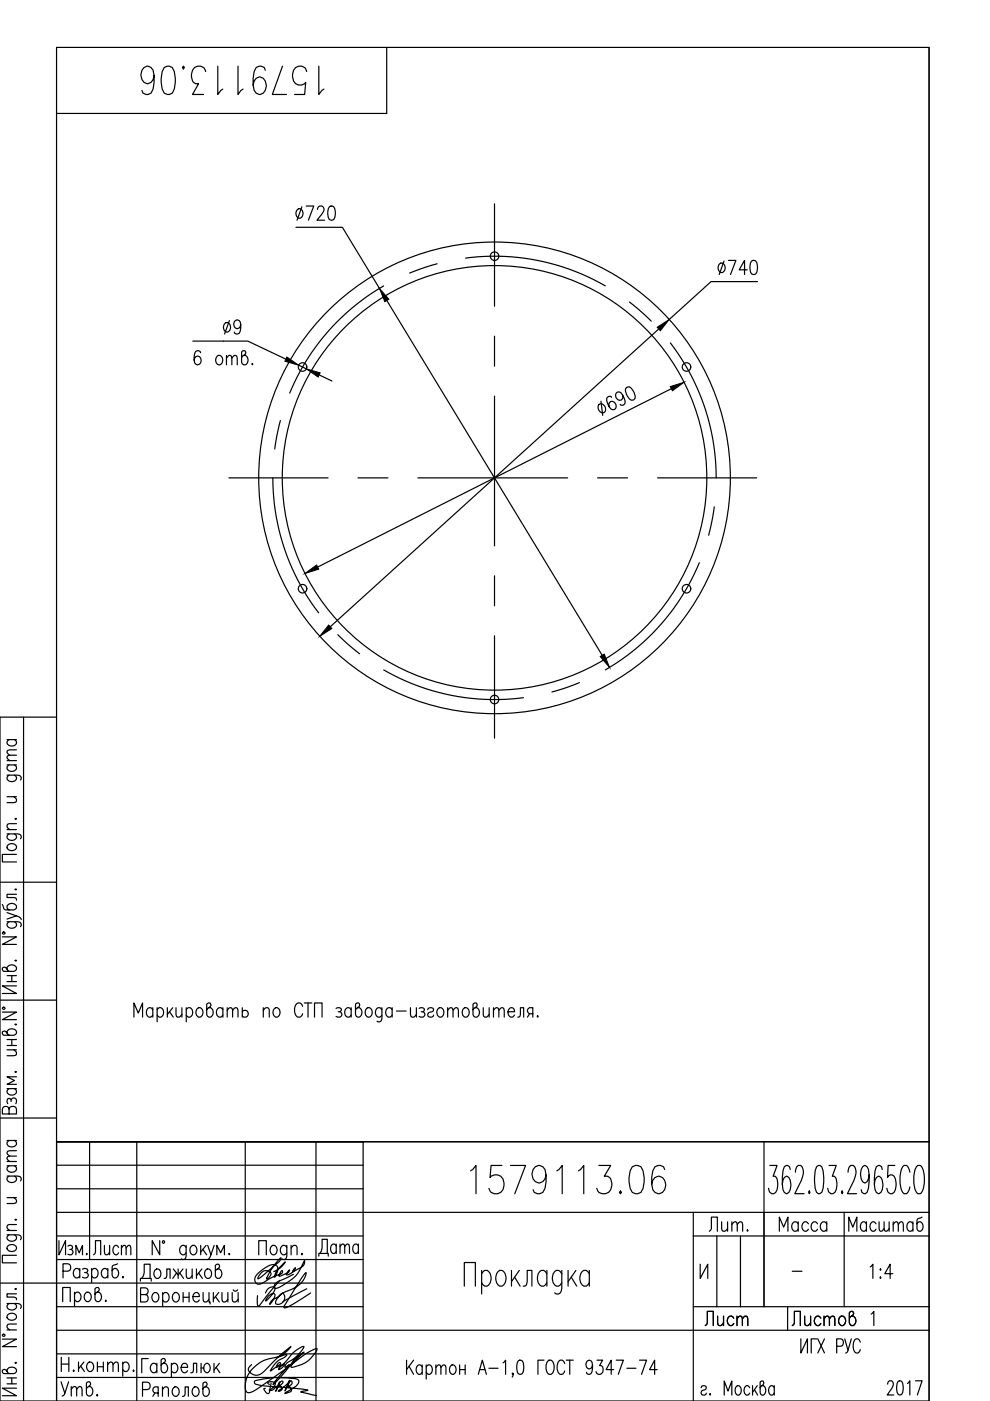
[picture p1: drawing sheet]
<svg xmlns="http://www.w3.org/2000/svg" width="210mm" height="297mm" viewBox="0 0 210 297" stroke-linecap="round" stroke-linejoin="round" font-family="sans-serif">
<defs><g id="words">
<g font-size="10.1">
<text x="28.6" y="21.2">1579113.06</text>
<text x="98.4" y="254.4">1579113.06</text>
</g>
<text font-size="7.1" x="66.3" y="267.4">Дата</text>
<g font-size="6.6">
<text x="61.4" y="48">720</text>
<text x="39.9" y="78.7">6 отв.</text>
<text x="18.7" y="267.4">Лист</text>
</g>
<g font-size="6.2">
<text x="151" y="59.3">740</text>
<text x="46.2" y="72">9</text>
<text x="149.2" y="262.1">Лит.</text>
<text x="164" y="262.1">Масса</text>
<text x="178.9" y="262.1">Масштаб</text>
<text x="148.2" y="282.2">Лист</text>
<text x="166.9" y="282.2">Листов</text>
<text x="11.6" y="297">Утв.</text>
</g>
<text font-size="2.6" x="166.9" y="270.9">-</text>
</g></defs>
<g fill="none" stroke="#000" stroke-width=".25">
<path d="M82 10.1v14h-70M197 10.1v286.9M62.7 48.2h9.9l7.9 12.9M92.7 55.9l-5.8 2M98.7 54.7a47 47 0 0 1 29.6 5.9M104.8 43.2v21.7M160.6 59.7h-9.8l-8.9 8M47.4 72.3h5.1l8.1 3.9M63.3 77.4l1.7 .8M67.7 79.5l2.7 1.3M81.3 60.6a46.9 46.9 0 0 0-19.9 22.7M82 63.7l45.7 75.2"/>
<path d="M104.8 71.3v6.3M133.5 64l4.6 4.1M139.7 69.8l-69.7 63.1M142.1 72.7a47 47 0 0 1 9.7 28.6M59.4 89.2l-1.1 6M104.8 84v31.7M127 85.8a1 1 0 0 1 1.3 .4 1 1 0 0 1-.4 1.3 1.14 1.14 0 0 1-.9-1.7zM127.4 85.1l.4 3M129.7 84.2l-.2-.2h-.4l-.5 .4a2.81 2.81 0 0 0 1.3 2.5 .66 .66 0 0 0 .8-.8 .85 .85 0 0 0-.5-.9 .85 .85 0 0 0-1 .3v.8M132 83.7a.78 .78 0 0 1-.3 1.1 .95 .95 0 0 1-1.1-.5 .95 .95 0 0 1 .3-1.2h.4a2.59 2.59 0 0 1 1.2 2.4l-.4 .4h-.4l-.2-.2M132.9 82.2l.2-.2a1.46 1.46 0 0 1 1.4 1.3l.2 1.1-.5 .4a1.45 1.45 0 0 1-1.4-1.2l-.2-1.2zM142.3 82.4l-75 37.8"/>
<path d="M48.5 101.3h21.1M57.8 101.3a47 47 0 0 0 9.8 28.6M75.9 101.3h6.4M88.6 101.3h31.8M126.7 101.3h6.4M139.4 101.3h21M148.3 119.3a47.1 47.1 0 0 1-19.9 22.7M151.4 107.4l-1.1 6.1M71.6 134.6l4.6 4M104.8 122.1v6.3M104.8 134.8v21.7M1.5 156.8h2"/>
<path d="M1.9 156.8a.66 .66 0 0 0-.4 .6 .66 .66 0 0 0 .4 .7 .91 .91 0 0 0 1.1 0 .91 .91 0 0 0 .4-1.1l-.3-.2M3.5 159l-1.9 .1-.1 .5 .6 .5M5 152v145M12 152h-12v145h197M81.4 142a46.9 46.9 0 0 0 29.6 5.9M122.8 144.7l-5.8 2M1.5 176.8l2.7 .1a.58 .58 0 0 1 .1 .9M1.5 164.3l2.7 .2a.58 .58 0 0 1 .1 .9M1.5 175.9h2M1.5 168.9h2M1.5 162.2h2M1.5 161.3h2"/>
<path d="M1.6 179.2a1.06 1.06 0 0 1 1.2-.3 1.06 1.06 0 0 1 .7 .9 1.06 1.06 0 0 1-1.1 .6 1.06 1.06 0 0 1-.9-1zM1.9 176.8l-.1 .1a.58 .58 0 0 0-.2 .9 1.06 1.06 0 0 0 1.2 .3 1.06 1.06 0 0 0 .7-.8l-.4-.5M1.9 164.3l-.1 .2a.58 .58 0 0 0-.2 .9 1.06 1.06 0 0 0 1.2 .3 1.06 1.06 0 0 0 .7-.9l-.4-.5M1.9 162.2l-.4 .4a1 1 0 0 0 1 1 1 1 0 0 0 1-1l-.4-.4M2.9 168.9l.6 .6-.1 .6-1.9 .1M3.2 173.6l.2-.1 .1 .1-.1 .1zM3.5 174.6l-1.9 .1-.1 .6 .6 .6M3.5 160.1l-1.9 .1-.1 .5 .6 .6M0 187h12M.5 198.6h3l-3 1.6h3M.5 191.8l.4 1 2 .1a.65 .65 0 0 0 .6-.5 .65 .65 0 0 0-.4-.7 1.01 1.01 0 0 0-1.6 .8l.4 .4M.6 197.7h.4v.3h-.4z"/>
<path d="M1.5 195.4l2.7 .1a.58 .58 0 0 1 .1 1M1.5 193.5l2 .7-2 .7M1.9 195.4l-.1 .1a.58 .58 0 0 0-.2 1 1.06 1.06 0 0 0 1.2 .3 1.06 1.06 0 0 0 .7-.9l-.4-.5M3.2 188.6l.2-.1 .1 .1zM3.5 194.2l.6 .2 .4 .6M3.5 189.6h-2v.7l1.9 .1 .1 .5M3.5 181.2h-3v1.5h3M0 212h12M.5 214.6h3l-3 1.6h3M.6 213.6h.4v.3h-.4zM1.5 205.5a1 1 0 0 1 1-.9 1 1 0 0 1 1 .9l-.6 .4h-2.1l-.3-.3v-.3l.4-.3 .3 .1 .7 .8M1.5 219a1 1 0 0 1 1-.9 1 1 0 0 1 1 .9l-.6 .5h-2.1l-.3-.3v-.4l.4-.2 .3 .1 .7 .8"/>
<path d="M1.5 206.9h2M1.5 208.1h2M2.5 206.9v1.2M3.2 203.7l.2-.2 .1 .2-.1 .1zM3.2 217.2l.2-.1 .1 .1-.1 .1zM3.5 209h-3l3 1.6h-3M28.4 215.7v-3.1l.9 2.2 .9-2.2v3.1M32.4 214.1a.66 .66 0 0 0-.6-.5 .66 .66 0 0 0-.7 .5 .9 .9 0 0 0 0 1.1 .9 .9 0 0 0 1.1 .3l.2-.3M32.4 213.7v2M33.3 214.1a.67 .67 0 0 1 .6-.5 .67 .67 0 0 1 .7 .5 1.01 1.01 0 0 1-.8 1.6l-.5-.5M33.3 213.7v2.9M35.5 213.7v2"/>
<path d="M35.9 214.5l.8 1.2M36.6 213.7l-1.1 1.4M37.3 213.7l.1 1.8 .6 .2 .6-.6M38.6 213.7v2M39.5 214.1a.67 .67 0 0 1 .6-.5 .67 .67 0 0 1 .6 .5 1.01 1.01 0 0 1-.8 1.6l-.4-.5M39.5 213.7v2.9M41.9 213.8a.64 .64 0 0 1 1 .3 1.01 1.01 0 0 1-.8 1.6 1.18 1.18 0 0 1-.2-1.9zM44.3 213.7a1 1 0 0 1 .9 1 1 1 0 0 1-.9 1l-.5-.6v-2.2l.4-.3h.3l.2 .5-.1 .3-.8 .7M47.3 214.1a.67 .67 0 0 0-.7-.5 .67 .67 0 0 0-.6 .5 .91 .91 0 0 0 0 1.1 .91 .91 0 0 0 1 .3l.3-.3M47.3 213.7v2M48.2 214.2l.5-.5 .5 .1 .1 1.9M48.2 213.7v2"/>
<path d="M49.3 214.2l.6-.5 .4 .1 .2 1.9M51.4 214.5a.73 .73 0 0 1 1.2 0 .73 .73 0 0 1-.4 1.2h-.5l-.3-.3M51.4 213.7v2M55.8 214.2l.6-.5 .6 .1 .1 1.9M55.8 213.7v2M58.2 213.8a.64 .64 0 0 1 1.1 .3 1.01 1.01 0 0 1-.8 1.6 1.18 1.18 0 0 1-.3-1.9zM64.2 213.4a.8 .8 0 0 0-.8-.8 .8 .8 0 0 0-.8 .8 1.89 1.89 0 0 0 .5 2.3 .85 .85 0 0 0 1.1-.8M64.5 212.6h1.6M65.3 212.6v3.1M66.7 215.7v-3.1h1.6v3.1M71.3 213.8a.73 .73 0 0 1 1.1 .3l-.3 .4h-.4M72.1 214.5a.58 .58 0 0 1 .4 .6 .58 .58 0 0 1-.4 .6l-.8-.2"/>
<path d="M74.5 214.1a.67 .67 0 0 0-.7-.5 .67 .67 0 0 0-.6 .5 .91 .91 0 0 0 0 1.1 .91 .91 0 0 0 1 .3l.3-.3M74.5 213.7v2M75.8 213.7a1 1 0 0 1 .9 1 1 1 0 0 1-.9 1l-.4-.6v-2.2l.3-.3h.4l.2 .5-.1 .3-.8 .7M77.8 213.8a.65 .65 0 0 1 1 .3 1.01 1.01 0 0 1-.8 1.6 1.19 1.19 0 0 1-.2-1.9zM81 214.1l-.1-.2a.59 .59 0 0 0-1-.1 1.07 1.07 0 0 0-.3 1.1 1.07 1.07 0 0 0 .9 .8l.5-.5M81 213.7l-.1 2.7a.59 .59 0 0 1-1 .1M83.1 214.1a.67 .67 0 0 0-.6-.5 .67 .67 0 0 0-.6 .5 1.01 1.01 0 0 0 .8 1.6l.4-.5M83.1 213.7v2M84.1 214.4h2M87 213.7l.1 1.8 .6 .2 .6-.6M88.3 213.7v2M88.9 213.8a.73 .73 0 0 1 1.1 .3l-.3 .4h-.4"/>
<path d="M89.7 214.5a.58 .58 0 0 1 .4 .6 .58 .58 0 0 1-.4 .6l-.8-.2M90.7 214.1a.66 .66 0 0 1 .6-.5 .66 .66 0 0 1 .6 .5l-.3 .4-.6 .1a.56 .56 0 0 0-.2 .9 .71 .71 0 0 0 1.1-.3M93 213.8a.65 .65 0 0 1 1 .3 1.01 1.01 0 0 1-.8 1.6 1.19 1.19 0 0 1-.2-1.9zM94.9 214.2l.6-.5 .4 .1 .2 1.9M94.9 213.7v2M96.1 214.2l.5-.5 .5 .1 .1 1.9M98.3 213.8a.64 .64 0 0 1 1.1 .3 1.01 1.01 0 0 1-.8 1.6 1.19 1.19 0 0 1-.3-1.9zM100.7 213.7a1 1 0 0 1 1 1 1 1 0 0 1-1 1l-.4-.6v-2.2l.3-.3h.4l.2 .5-.1 .3-.8 .7M102.5 213.7l.1 1.8 .5 .2 .6-.6M103.7 213.7v2M104.6 214.2l.6-.5 .5 .1 .1 1.9M104.6 213.7v2"/>
<path d="M105.8 214.2l.5-.5 .5 .1 .1 1.9M107.7 214.5h1.4a.67 .67 0 0 0-.4-.8 .67 .67 0 0 0-.9 .4 1.01 1.01 0 0 0 .8 1.6l.5-.5M109.8 215.7l.4-.2 .1-1.8h.7v2M112.3 214.9l-.5 .8M113 214.9l-.9-.1a.67 .67 0 0 1 .2-1.1h.7v2M114 215.4l.1 .1-.1 .2zM0 237h12M1.5 230.8h2M1.5 222.6h2M1.5 220.4h2M1.5 221.7h2M1.9 235.1a.73 .73 0 0 0-.7-.5 .73 .73 0 0 0-.7 .5v1.1h3v-1.1a.81 .81 0 0 0-.8-.6 .81 .81 0 0 0-.8 .6v1.1"/>
<path d="M1.9 230.8l-.4 .5a1 1 0 0 0 1 .9 1 1 0 0 0 1-.9l-.4-.5M2.3 233.2a.59 .59 0 0 1 .6-.4 .59 .59 0 0 1 .6 .4l-.1 .8M2.3 233.5l-.1-.5-.3-.1a.7 .7 0 0 0-.3 1.1M2.5 220.4v1.3M2.9 222.6l.6 .6-.1 .5-1.9 .1M3.2 227.3h.3l-.1 .1zM3.5 228.3h-2l1.6 .8-1.6 .8h2M1.5 249.4l2.7 .1a.58 .58 0 0 1 .1 .9M1.5 253.9h2M1.5 247.2h2M1.5 246.3h2M1.5 241.8h2"/>
<path d="M1.9 249.4l-.1 .1a.58 .58 0 0 0-.2 .9 1.06 1.06 0 0 0 1.2 .3 1.06 1.06 0 0 0 .7-.9l-.4-.4M1.9 247.2l-.3 .2a.8 .8 0 0 0 .1 .9 .8 .8 0 0 0 .9 .2l.8-.3a.65 .65 0 0 0-.3-1M1.9 241.8a.66 .66 0 0 0-.4 .6 .66 .66 0 0 0 .4 .7 .91 .91 0 0 0 1.1 0 .91 .91 0 0 0 .4-1.1l-.3-.2M2.9 253.9l.6 .6-.1 .6-1.9 .1M3.2 258.6l.2-.1 .1 .1-.1 .1zM3.5 259.6l-1.9 .1-.1 .6 .6 .6M3.5 245.1l-1.9 .1-.1 .5 .6 .6M3.5 244l-1.9 .1-.1 .4 .6 .6M12 257h185M12 247h65M12 252h65M19 242v25"/>
<path d="M29 242v55M52 242v55M67 242v55M77 242v55M147 257v40M162 242v35M163.2 247.1h1.6l-.9 2.3h.4a3.1 3.1 0 0 1 .2 3.4l-.4 .3h-.5l-.4-.3-.3-.9M167.5 248l-.1-.6-.4-.3-.7 .3a10.5 10.5 0 0 0-.3 4.8l.3 .6 .5 .3a2.32 2.32 0 0 0 .7-2.9l-.2-.5-.6-.3-.4 .3-.4 1.4M168.7 248.5a1.75 1.75 0 0 1 .5-1.4h.6a1.98 1.98 0 0 1 .4 2.3l-1.7 3.7h2M171.6 252.5l.1 .3-.1 .3-.2-.3zM173.1 247.4l.4-.3h.3l.4 .3a8.7 8.7 0 0 1 0 5.4l-.4 .3h-.3l-.4-.3a8.7 8.7 0 0 1 0-5.4zM175.8 247.1h1.5l-.8 2.3h.4a3.1 3.1 0 0 1 .1 3.4l-.4 .3h-.4l-.4-.3-.3-.9"/>
<path d="M178.6 252.5l.1 .3-.1 .3-.2-.3zM179 257v20M179.8 248.5a1.67 1.67 0 0 1 .6-1.4h.5a1.95 1.95 0 0 1 .4 2.3l-1.6 3.7h1.9M184.3 249.1l-.4 1.4-.6 .3a2.33 2.33 0 0 1-.7-2.8l.3-.6 .4-.3 .6 .3a7.8 7.8 0 0 1 0 5.4l-.7 .3-.5-.3-.1-.6M187.1 248l-.2-.6-.4-.3-.7 .3a10.5 10.5 0 0 0-.3 4.8l.3 .6 .6 .3a2.32 2.32 0 0 0 .7-2.9l-.3-.5-.6-.3-.4 .3-.4 1.4M189.7 247.1h-1.4l-.1 2.6 .5-.6h.5a2.56 2.56 0 0 1 .6 3.1l-.2 .6-.4 .3h-.5l-.4-.3-.3-.9M192.9 248.5a1.22 1.22 0 0 0-1.2-1.4 5.5 5.5 0 0 0-.6 5.1l.6 .9a1.22 1.22 0 0 0 1.2-1.4M194.6 247.1a1.23 1.23 0 0 1 1.2 1.4 5.3 5.3 0 0 1-.7 4.6 1.23 1.23 0 0 1-1.2-1.4 5.3 5.3 0 0 1 .7-4.6zM197 242h-185h65h-65v55v-286.9h185v286.9M197 242h-185h185M0 272h77M1.5 261.8l2.7 .1a.58 .58 0 0 1 .1 .9"/>
<path d="M1.5 276.4l2.7 .1a.58 .58 0 0 1 .1 .9M1.5 260.9h2M1.6 264.2a1.06 1.06 0 0 1 1.2-.3 1.06 1.06 0 0 1 .7 .9 1.06 1.06 0 0 1-1.1 .5 1.06 1.06 0 0 1-.9-.9zM1.6 278.8a1.06 1.06 0 0 1 1.2-.3 1.06 1.06 0 0 1 .7 .8 1.06 1.06 0 0 1-1.1 .6 1.06 1.06 0 0 1-.9-.9zM1.9 261.8l-.1 .1a.58 .58 0 0 0-.2 .9 1.06 1.06 0 0 0 1.2 .3 1.06 1.06 0 0 0 .7-.8l-.4-.5M1.9 276.4l-.1 .1a.58 .58 0 0 0-.2 .9 1.06 1.06 0 0 0 1.2 .3 1.06 1.06 0 0 0 .7-.9l-.4-.4M3.2 273.3l.2-.1 .1 .1-.1 .1zM3.5 266.1h-3v1.6h3M3.5 274.3h-2v.7l1.9 .1 .1 .5M12 267h65M12 262.1h65M12 277h65"/>
<path d="M12.5 263v3l1.4-3v3M13.3 276v-3h1.6v3M13.4 269.5h1a.81 .81 0 0 0 .6-.8 .81 .81 0 0 0-.6-.8h-1v3M14.4 264.2a.6 .6 0 0 1 1 .3l-.1 .3-.5 .1M15.1 264.9a.61 .61 0 0 1 .4 .6 .61 .61 0 0 1-.4 .5l-.7-.1M15.8 274.4l.5-.4a1 1 0 0 1 .9 1 1 1 0 0 1-.9 1l-.5-.5M15.8 274v3M16.1 266v-2l.7 1.6 .7-1.6v2M16.9 269.4a.66 .66 0 0 0-.6-.5 .66 .66 0 0 0-.6 .5 .91 .91 0 0 0-.1 1.1 .91 .91 0 0 0 1.1 .3l.2-.3M16.9 268.9v2M17.5 269.1a.71 .71 0 0 1 1.1 .3l-.3 .4h-.4M18.2 274.1l.2-.1a1 1 0 0 1 1 1 1 1 0 0 1-1 1 1.17 1.17 0 0 1-.2-1.9z"/>
<path d="M18.3 269.8a.59 .59 0 0 1 .4 .6 .59 .59 0 0 1-.4 .5l-.8-.1M19.4 269.4a.66 .66 0 0 1 .7-.5 .66 .66 0 0 1 .6 .5 .99 .99 0 0 1-.8 1.5l-.5-.4M19.4 268.9v3M20.6 274a1 1 0 0 1 .9 1 1 1 0 0 1-.9 1l-.5-.6v-2.1l.4-.3h.3l.3 .4-.2 .3-.8 .7M22.4 275.7l.1 .1-.1 .2zM22.9 269.4l-.5-.5a1 1 0 0 0-.9 1 1 1 0 0 0 .9 1l.5-.4M22.9 268.9v2M24.9 267.9l-1 .5-.1 2a.65 .65 0 0 0 .5 .6 .65 .65 0 0 0 .7-.5 1.01 1.01 0 0 0-.8-1.6l-.4 .5M26.1 270.7l.1 .1-.1 .1-.2-.1zM29.8 271.6v-.6h2.3v.6M29.8 274.5h1a.81 .81 0 0 1 .6 .8 .81 .81 0 0 1-.6 .7h-1v-3h1a.73 .73 0 0 1 .6 .8 .73 .73 0 0 1-.6 .7M30 271a3.1 3.1 0 0 0 .6-3h1.2v3"/>
<path d="M32.5 274.2a.8 .8 0 0 1 1 .1 .8 .8 0 0 1 .2 .9 .8 .8 0 0 1-.9 .8 1.18 1.18 0 0 1-.3-1.8zM33 269.2a.65 .65 0 0 1 1 .3 1.01 1.01 0 0 1-.8 1.5 1.19 1.19 0 0 1-.2-1.8zM33.9 263v3l-1.6-3v3M34.5 274.5a.66 .66 0 0 1 .6-.5 .66 .66 0 0 1 .7 .5 .99 .99 0 0 1-.9 1.5l-.4-.4M34.5 274v3M34.5 263.1h.3v.4h-.3zM34.8 271l.5-.1 .1-1.9h.7v2M36.7 269l1.1 1.3 1-1.3M36.9 274.2l.2-.2a1 1 0 0 1 .9 1 1 1 0 0 1-.9 1 1.17 1.17 0 0 1-.2-1.8zM37.4 269.9l-.8 1.1M37.8 269v2M38.1 269.9l.8 1.1"/>
<path d="M38.8 275h1.3M38.8 274v2M39.5 264.5l-.5-.5a1 1 0 0 0-.9 1 1 1 0 0 0 .9 1l.5-.4M39.5 264l-.2 2.8-.3 .2-.6-.1M39.5 269l.1 1.9 .6 .1 .5-.5M40.1 274v2M40.6 264.2a.8 .8 0 0 1 .9 .1 .8 .8 0 0 1 .3 .9 .8 .8 0 0 1-1 .8 1.18 1.18 0 0 1-.2-1.8zM40.7 269v2M40.9 274.9h1.4a.66 .66 0 0 0-.5-.8 .66 .66 0 0 0-.8 .4 .99 .99 0 0 0 .8 1.5l.5-.4M41.7 269v2M42.1 269.9l.8 1.1M42.6 264v2"/>
<path d="M42.8 269l-1.1 1.5M43 264.9l.8 1.1M43.1 274l.1 1.9 .5 .1 .6-.5M43.7 264l-1.1 1.5M43.7 269.2a.65 .65 0 0 1 1 .3 1.01 1.01 0 0 1-.8 1.5 1.19 1.19 0 0 1-.2-1.8zM44 264l.7 2 .7-2M44.3 274v2h.2v.5M44.7 266l-.4 .9-.4 .1M45.2 274v2M45.7 274.9l.8 1.1M46 266v-2l.8 1.6 .8-1.6v2M46.1 269a1 1 0 0 1 .9 1 1 1 0 0 1-.9 1l-.4-.5v-2.2l.3-.3h.3l.3 .5-.1 .3-.8 .7"/>
<path d="M46.4 274l-1.2 1.5M47.1 274l.1 1.9 .5 .1 .6-.5M48.3 274v2M48.6 265.8l.1 .1-.1 .1-.1-.1zM49.2 274l.2 1.9 .5 .1 .6-.5M49.5 273.5a.5 .5 0 0 0 .4 .3 .5 .5 0 0 0 .5-.3M50.5 274v2M54.9 266v-3h1.6v3M55.5 269.8a1.22 1.22 0 0 1 2 .3l-.3 .5a.69 .69 0 0 1-.6 .6 10.7 10.7 0 0 1 3-4.5l-.5 .9-3.7 3.1-.7 .4 .2-.6zM56.3 274.1a1.5 1.5 0 0 1 2-1.1 4.2 4.2 0 0 1-2 2.8 1.81 1.81 0 0 1 1.9-1.5 2.8 2.8 0 0 1-1 2.2l.5-.8 1.2-.7 .5-.5a.45 .45 0 0 1 .6-.3 .45 .45 0 0 1 .3 .5 1.35 1.35 0 0 1-.4 1.5 1.35 1.35 0 0 1-1.5 .1 3.2 3.2 0 0 1 2.1-2.4 5.7 5.7 0 0 0 4.4-3.8v-.3l-1.5 2-3.1 5-.1 .4 .1 .1a9.2 9.2 0 0 0 3.6-1.9l2-1.3M57.6 264.2a.8 .8 0 0 1 .9 .1 .8 .8 0 0 1 .2 .9 .8 .8 0 0 1-.9 .8 1.18 1.18 0 0 1-.2-1.8zM58 269.6a4.6 4.6 0 0 0 2.5-2.1l-.2 .2a5 5 0 0 0-2.1 3.1 2.42 2.42 0 0 0 .5-2.3 1.76 1.76 0 0 0-2.3 .2l-.6 .4a2.95 2.95 0 0 0-1.8 2.3 .94 .94 0 0 0 .6 .8 .94 .94 0 0 0 1-.1l2-1.3 2-.7 .3-.3-.1-.4-.6 .9a.2 .2 0 0 0 0 .3 .2 .2 0 0 0 .3-.1l.9-.4a.97 .97 0 0 0 1-.9l-.7 .8a.25 .25 0 0 0 .2 .4 .25 .25 0 0 0 .3-.2l1.1-.7 .3-.7-.5 .6v.2a6.6 6.6 0 0 0 2.4-1.6v-.7a9 9 0 0 1-6.2 5.8l-.2-.2a1.73 1.73 0 0 1 1.7-1.5l2.4-1.2"/>
<path d="M59.3 271.5l-4.5 5.4-.3-.8 .1-1.4M60.8 264.5l-.1-.2a.58 .58 0 0 0-.9-.1 1.06 1.06 0 0 0-.3 1.1 1.06 1.06 0 0 0 .8 .7l.5-.4M60.8 264l-.1 2.8a.58 .58 0 0 1-.9 .1M61.7 264.6l.6-.6 .6 .2 .1 1.8M61.7 264v2M65 273.2l-5 2.8M98.4 272.7v-5h2.4v5M102.1 270.1l.7-.7h.5a2.06 2.06 0 0 1 0 3.3h-.5l-.7-.7M102.1 269.4v4.9M105.6 269.6l.3-.2h.5a2.06 2.06 0 0 1 0 3.3h-.5a2.14 2.14 0 0 1-.3-3.1zM108.4 269.4v3.3M109.1 270.8l1.2 1.9"/>
<path d="M110.1 269.4l-1.7 2.3M110.9 272.7h.4l.3-.3 .2-.7v-2.3h1v3.3M116 270.1l-.7-.7h-.5a2.08 2.08 0 0 0 0 3.3h.5l.7-.7M116 269.4v3.3M119.1 270.1a.97 .97 0 0 0-1.5-.5 2.14 2.14 0 0 0 .4 3.1h.4l.7-.7M119.1 269.4v3.8l-.2 .7-.5 .4h-.4l-.4-.2M120.4 269.4v3.3M121.1 270.8l1.2 1.9M122.1 269.4l-1.7 2.3M124.9 270.1l-.6-.7h-.5a2.06 2.06 0 0 0 0 3.3h.5l.6-.7M124.9 269.4v3.3M147 262.1h50"/>
<path d="M147 277h50M148.5 268v3l1.6-3v3M152 262.1v14.9M157 262.1v14.9M184.5 268.6l.6-.6v3M184.7 278.6l.6-.6v3M186.7 269v.3l-.1-.1zM186.7 270.8v.2l-.1-.1zM189.3 270h-1.7l1.1-2v3M.5 283.9h3l-3 1.6h3M.6 282.9h.4v.4h-.4zM1.5 290.8a1 1 0 0 1 1-.9 1 1 0 0 1 1 .9l-.6 .4h-2.1l-.3-.3v-.4l.4-.2 .3 .1 .7 .8"/>
<path d="M1.5 292.1h2M1.5 293.4h2M1.5 282h2M2.5 292.1v1.3M3.2 288.9l.2-.1 .1 .1-.1 .2zM3.5 294.3h-3l3 1.6h-3M3.5 280.7l-1.9 .1-.1 .6 .6 .6M12 282h185M12 287h65M12 292h65M13 287.8v3M13 289.2h1.6"/>
<path d="M14.6 287.8v3M16.6 288.8v2M17.1 289.6l.8 1.2M17.8 288.8l-1.2 1.4M18.7 288.9a.64 .64 0 0 1 1 .3 1.01 1.01 0 0 1-.8 1.6 1.18 1.18 0 0 1-.2-1.9zM20.6 289.8h1.3M20.6 288.8v2M21.9 288.8v2M22.8 289.4l.6-.6 .5 .1 .1 1.9M22.8 288.8v2M24 289.4l.5-.6 .5 .1 .1 1.9M26 289.2a.67 .67 0 0 1 .7-.4 .67 .67 0 0 1 .6 .4 1.01 1.01 0 0 1-.8 1.6l-.5-.4"/>
<path d="M26 288.8v3M28.3 290.5l.1 .1-.1 .2-.1-.2zM30.2 294.6h1.1a.81 .81 0 0 0 .6-.8 .81 .81 0 0 0-.6-.8h-1.1v3M31.4 288h-1.3v3M32.9 295.3l-.5 .7M33.3 289.5a.67 .67 0 0 0-.7-.5 .67 .67 0 0 0-.6 .5 1.01 1.01 0 0 0 .8 1.5l.5-.4M33.3 289v2M33.5 295.3h-.6l-.3-.1a.67 .67 0 0 1 .3-1.2h.6v2M34.4 294.6l.6-.6 .6 .2 .1 1.8M34.4 294v2M34.6 289a1 1 0 0 1 .9 1 1 1 0 0 1-.9 1l-.4-.5v-2.2l.3-.3h.4l.2 .5-.1 .3-.8 .7M36.3 289.5a.66 .66 0 0 1 .7-.5 .66 .66 0 0 1 .6 .5 1.01 1.01 0 0 1-.8 1.5l-.5-.4"/>
<path d="M36.3 289v3M36.9 294.2l.2-.2a1 1 0 0 1 .9 1 1 1 0 0 1-.9 1 1.17 1.17 0 0 1-.2-1.8zM38.4 289.9h1.4a.67 .67 0 0 0-.4-.8 .67 .67 0 0 0-.9 .4 1.01 1.01 0 0 0 .8 1.5l.5-.4M38.7 296l.4-.1 .2-1.9h.6v2M40.4 291l.5-.1 .1-1.9h.7v2M41.1 294.2a.8 .8 0 0 1 .9 .1 .8 .8 0 0 1 .2 .9 .8 .8 0 0 1-.9 .8 1.18 1.18 0 0 1-.2-1.8zM42.6 290h.6a.86 .86 0 0 1 .8-1 1.08 1.08 0 0 1 .6 1.1 1.08 1.08 0 0 1-.8 .9 .97 .97 0 0 1-.6-1M42.6 289v2M43.5 294a1 1 0 0 1 .9 1 1 1 0 0 1-.9 1l-.5-.5v-2.2l.4-.3h.3l.2 .5-.1 .3-.8 .7M45.4 289v2M45.8 289.9l.8 1.1M46.5 289l-1.1 1.5"/>
<path d="M57.1 293.5l-.3-.2a.98 .98 0 0 1 1.6 .2l-.5 .6-.8 .6 .1 .1a2.69 2.69 0 0 0 2-1.7l.1-.1-.8 2 .2-.7a2.16 2.16 0 0 1 1.1-1.5l.1 .1a.71 .71 0 0 1-.7 .9h-.1a.61 .61 0 0 1 .7 .7 .61 .61 0 0 1-.8 .5v-.1a6.8 6.8 0 0 0 2.4-2.2l-1 2.2 1.1-2a.34 .34 0 0 1 .5 .1 .34 .34 0 0 1-.2 .5l-.4 .3-.5 .1 .6 .2 .2 .2a.53 .53 0 0 1 .1 .6 .53 .53 0 0 1-.6 .3l-.8 .3 2.5-1.7a.77 .77 0 0 0 .5-1 .77 .77 0 0 0-1-.5 19.2 19.2 0 0 0-8.4 .5 .5 .5 0 0 0 .5 .8l1.4 .2 9.1 .8 .3 .2-1.6 .3 3.4 .8M57.5 293.3l-.3 1.5a.53 .53 0 0 1-.4 .7l-.4-.2-.5-.7 .4-.2M58.9 287.8l1.9-.6-.3 .5a5.7 5.7 0 0 0-3.2 2.9l1.9-1.2a.27 .27 0 0 0 .3-.2 .27 .27 0 0 0-.3-.3l-.4 .4a.3 .3 0 0 0-.2 .3 .3 .3 0 0 0 .2 .3l1.4-.7a1.38 1.38 0 0 1-1.1 1.2l1.3-1.5a10 10 0 0 1 3.3-3.2l.6-.2 .1 .1a9.2 9.2 0 0 1-3.7 3.5l-.3 .8 1-.6-2.8 3.2-.7 1 1.7-1.6 1.6-2a8.4 8.4 0 0 1 3.2-3.2v.1a10.9 10.9 0 0 0-2.7 3v.1a6.1 6.1 0 0 0 5.5-4 10.6 10.6 0 0 0-4.2 2.4l-7.5 5.6-2.1 1.2a.89 .89 0 0 1-1.1 .1 .89 .89 0 0 1-.3-1.1 6.8 6.8 0 0 1 6.5-6.3 6.2 6.2 0 0 0 3.2-2.3h-.1a46.2 46.2 0 0 0-6 5.6 1.71 1.71 0 0 1-1.8 .4 1.71 1.71 0 0 1-1.1-1.4l.7-.8M86.2 288.4v3M86.7 289.7l1 1.7M87.7 288.4l-1.5 2M89.5 289.8l-.4-.4a1.01 1.01 0 0 0-.9 .6 1.01 1.01 0 0 0 .2 1.1l.4 .3h.3l.4-.4M89.5 289.4v2M90.4 289.8l.4-.4a1.01 1.01 0 0 1 .9 1 1.01 1.01 0 0 1-.9 1l-.4-.4M90.4 289.4v3M92.4 290l.5-.6 .5 .1 .1 1.9M92.4 289.4v2"/>
<path d="M93.5 290l.5-.6 .4 .1 .2 1.9M95.6 289.5l.2-.1a1.01 1.01 0 0 1 .9 1 1.01 1.01 0 0 1-.9 1 1.23 1.23 0 0 1-.2-1.9zM97.5 290.4h1.1M97.5 289.4v2M98.6 289.4v2M101.4 291.4l.9-3 .8 3M101.7 290.4h1.1M103.7 290.1h1.9M106.7 289l.5-.6v3M108.8 291.2l-.1 .2-.1-.2 .1-.1a.66 .66 0 0 1-.1 .9M109.9 288.5l.5-.1a1.5 1.5 0 0 1 .7 1.7l-.4 1.1-.5 .2a1.5 1.5 0 0 1-.6-1.7zM115.3 288.4h-1.2v3"/>
<path d="M116.2 288.5l.2-.1a.98 .98 0 0 1 1.1 1.1 1.88 1.88 0 0 1-.7 1.9 .97 .97 0 0 1-1-1.2 2.19 2.19 0 0 1 .4-1.7zM119.7 289.1l-.1-.3a.74 .74 0 0 0-.8-.4 2 2 0 0 0 0 3 .81 .81 0 0 0 .9-.7M120.1 288.4h1.4M120.8 288.4v3M125.6 289.4a.78 .78 0 0 1-.7 .8 .97 .97 0 0 1-.7-.9 .97 .97 0 0 1 .8-.9l.3 .1a2.71 2.71 0 0 1 0 2.7l-.5 .2-.4-.2-.1-.2M126.6 288.4h1.2l-.7 1.1h.3a1.02 1.02 0 0 1 .5 1.1 1.02 1.02 0 0 1-1 .8l-.3-.2-.2-.4M130.1 290.4h-1.6l1.1-2v3M130.7 288.4h1.5l-1.1 3M132.9 290.1h1.9M135.6 288.4h1.5l-1.1 3M139.3 290.4h-1.6l1.1-2v3M148.7 294.2a.56 .56 0 0 1 .5-.4 .56 .56 0 0 1 .6 .4l-.1 .3a1.17 1.17 0 0 0-1 .7v.2a.56 .56 0 0 0 .5 .4 .56 .56 0 0 0 .6-.4"/>
<path d="M150.6 295.5v.3zM153.6 295.8v-3l.8 2.1 .8-2.1v3M156.2 293.9l.2-.1a1.05 1.05 0 0 1 .8 .8 1.05 1.05 0 0 1-.3 1.1l-.5 .1a1.28 1.28 0 0 1-.2-1.9zM159 294.2l-.4-.4a1.05 1.05 0 0 0-.9 .8 1.05 1.05 0 0 0 .4 1.1l.5 .1 .4-.4M159.6 293.8v2M160 294.6l.7 1.2M160.6 293.8l-1 1.4M161.6 293.8a1.06 1.06 0 0 1 .8 .8 1.06 1.06 0 0 1-.3 1.1l-.2 .1a.58 .58 0 0 1-.7-.6v-2.1l.3-.3 .4 .1a.74 .74 0 0 1-.5 1l-.2 .3M164.2 294.2l-.4-.4a1.02 1.02 0 0 0-.6 1.7l.3 .3h.3l.4-.4M164.2 293.8v2M169.8 283.9v3l1.4-3v3M173.2 283.9h-1.2v3"/>
<path d="M173.4 283.9l1.4 3M174.8 283.9l-1.4 3M177.4 285.4h.9a.84 .84 0 0 0 .5-.8 .84 .84 0 0 0-.5-.7h-.9v3M179.1 283.9l.7 2.4M180.5 283.9l-.8 2.7-.4 .3M182.4 284.6a.7 .7 0 0 0-.7-.8 .7 .7 0 0 0-.7 .8 2.01 2.01 0 0 0 .5 2.3 .76 .76 0 0 0 .9-.8M188.2 293.5l.1-.5a.66 .66 0 0 1 1-.1 .66 .66 0 0 1 0 1l-1.2 1.9h1.4M190.4 292.9l.5-.1a1.56 1.56 0 0 1 .6 1.7l-.3 1.1-.5 .2a1.53 1.53 0 0 1-.6-1.8zM192.4 293.3l.5-.5v3M194.1 292.8h1.4l-1 3"/>
<circle cx="104.9" cy="54.3" r=".9"/>
<circle cx="64.2" cy="77.8" r=".9"/>
<circle cx="145.6" cy="77.8" r=".9"/>
<circle cx="104.8" cy="101.3" r="50"/>
<circle cx="104.8" cy="101.3" r="45"/>
<circle cx="64.2" cy="124.8" r=".9"/>
<circle cx="145.6" cy="124.8" r=".9"/>
<circle cx="104.9" cy="148.3" r=".9"/>
</g>
<path d="M60.8 75.7l2.5 1.7-2.9-.8zM65 78.2l2.9 .8-.5 .9zM80.5 61.1l1.9 2.3-.8 .6zM139.3 69.4l2.6-1.7-1.9 2.4zM142.1 82l2.9-.9-2.4 1.8zM64.7 121.6l2.4-1.8 .5 .9zM69.7 132.5l.7 .8-2.6 1.6zM127.3 139.2l.8-.5 1.1 2.8z" fill="#000" stroke="#000" stroke-width=".21"/>
<use href="#words"/>
</svg>
